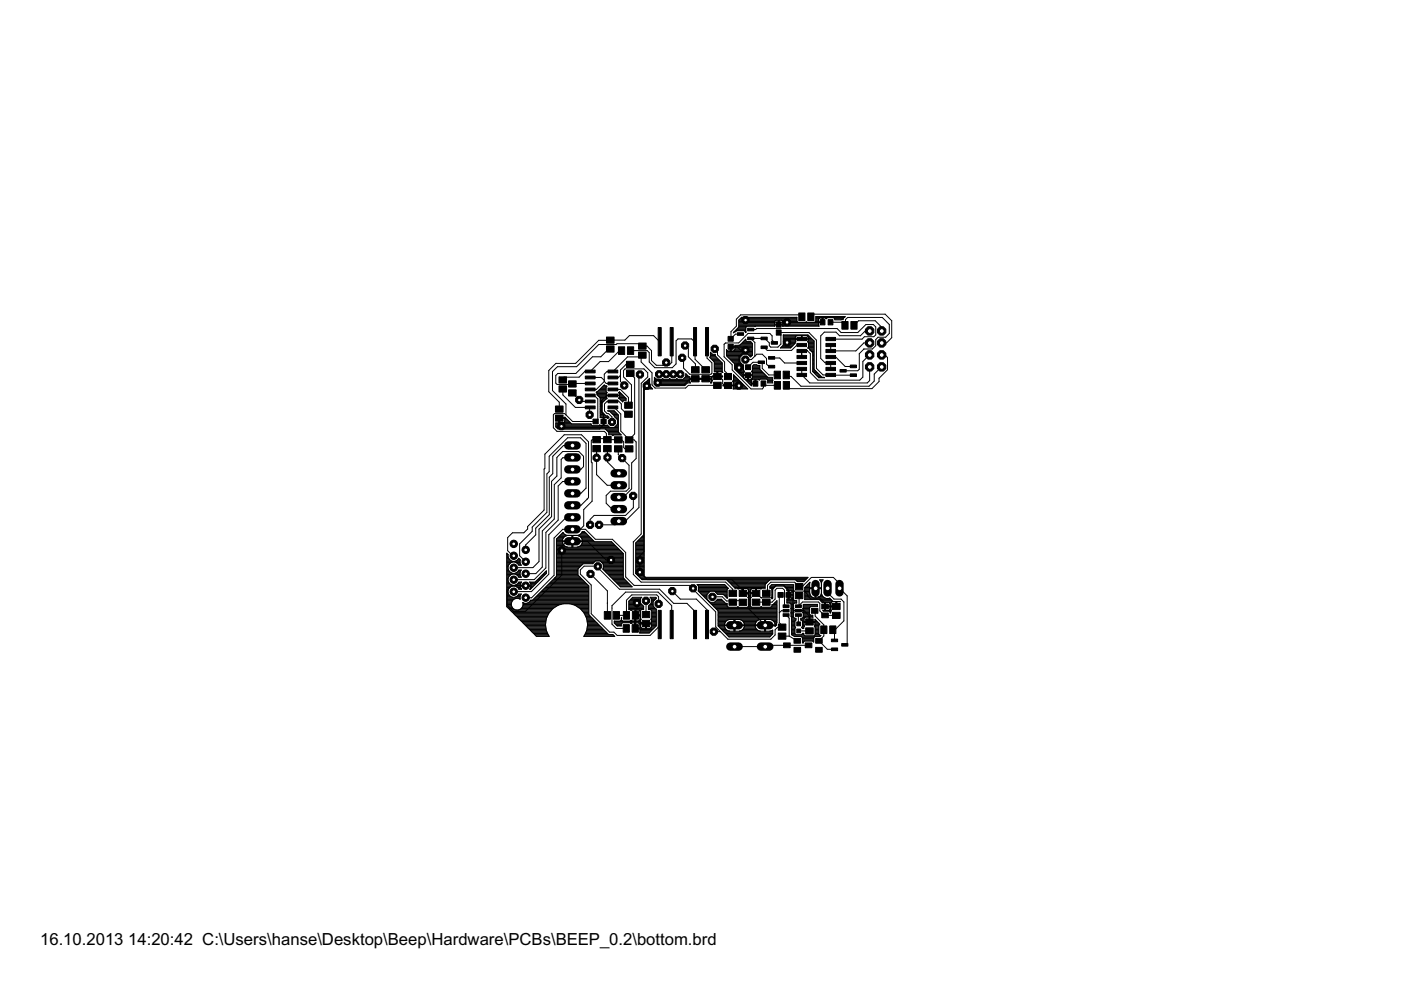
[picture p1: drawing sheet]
<svg xmlns="http://www.w3.org/2000/svg" width="297mm" height="210mm" viewBox="0 0 297 210" stroke-linecap="round" stroke-linejoin="round" font-family="sans-serif">
<defs><g id="words">
<g font-size="4">
<text x="8.5" y="200.4">16.10.2013</text>
<text x="27.2" y="200.4">14:20:42 C:\Users\hanse\Desktop\Beep\Hardware\PCBs\BEEP_0.2\bottom.brd</text>
</g>
</g></defs>
<g fill="#000" stroke="#000" stroke-width=".21">
<path d="M124.1 78.5h2.1v.6h-2.1zM128.6 73.3h1.6v1.4h-1.6zM128.6 71.5h1.6v1.3h-1.6zM128.9 78.5h2.1v.6h-2.1zM131.1 73.5h1.3v1.6h-1.3zM133 73.5h1.3v1.6h-1.3zM132.8 78.5h1.6v1.3h-1.6zM132.8 76.6h1.6v1.3h-1.6zM135.4 74.6h1.6v1.3h-1.6zM135.4 72.7h1.6v1.3h-1.6zM139.6 69.4h.6v6.1h-.6zM142.1 69.4h.6v6.1h-.6z"/>
<path d="M147 69.4h.7v6.1h-.7zM146.6 77.7h1.6v1.4h-1.6zM149.6 69.4h.6v6.1h-.6zM148.8 77.7h1.6v1.4h-1.6zM154.4 73h1.1v1h-1.1zM154.4 71.3h1.1v1h-1.1zM156.3 70.5h1.3v.6h-1.3zM158.1 77.3h1.1v1.1h-1.1zM158.5 69.6h1.3v.5h-1.3zM158.5 71.5h1.3v.5h-1.3zM160.8 76.5h1.3v.6h-1.3zM161.4 73.4h1.3v.5h-1.3z"/>
<path d="M161.4 71.5h1.3v.5h-1.3zM162.9 75.6h1.4v.6h-1.4zM162.9 77.5h1.4v.5h-1.4zM163.5 72.4h1.3v.6h-1.3zM164.6 70h1v1.1h-1zM164.6 68.3h1v1.1h-1zM169.4 66.4h1.3v1.6h-1.3zM169 79.2h2v.6h-2zM169 77.9h2v.7h-2zM169 76.6h2v.7h-2zM169 75.4h2v.6h-2zM169 74.1h2v.7h-2z"/>
<path d="M169 72.8h2v.7h-2zM169 71.5h2v.7h-2zM171.3 66.4h1.3v1.6h-1.3zM173.9 67.8h1v1.1h-1zM175.6 67.8h1v1.1h-1zM175.1 79.2h2v.6h-2zM175.1 77.9h2v.7h-2zM175.1 76.6h2v.7h-2zM175.1 75.4h2v.6h-2zM175.1 74.1h2v.7h-2zM175.1 72.8h2v.7h-2zM175.1 71.5h2v.7h-2z"/>
<path d="M178.1 78.3h1.3v.6h-1.3zM178.5 68.2h1.3v1.6h-1.3zM180.3 77.4h1.3v.6h-1.3zM180.3 79.3h1.3v.5h-1.3zM180.4 68.2h1.3v1.6h-1.3zM117.8 88h1.6v1.3h-1.6zM117.8 86.1h1.6v1.3h-1.6zM118.5 81.8h1.6v1.3h-1.6zM118.5 79.9h1.6v1.3h-1.6zM120.5 82.7h1.7v1.3h-1.7zM120.5 80.8h1.7v1.3h-1.7zM124.1 86.1h2.1v.6h-2.1z"/>
<path d="M124.1 84.8h2.1v.6h-2.1zM124.1 83.5h2.1v.6h-2.1zM124.1 82.3h2.1v.6h-2.1zM124.1 81h2.1v.6h-2.1zM124.1 79.7h2.1v.6h-2.1zM125.7 88.9h1.1v1h-1.1zM125.7 94.5h1.6v1.3h-1.6zM125.7 92.6h1.6v1.3h-1.6zM127.4 88.9h1.1v1h-1.1zM128 94.5h1.6v1.3h-1.6zM128 92.6h1.6v1.3h-1.6zM128.9 79.7h2.1v.6h-2.1z"/>
<path d="M128.9 81h2.1v.6h-2.1zM128.9 82.3h2.1v.6h-2.1zM128.9 83.5h2.1v.6h-2.1zM128.9 84.8h2.1v.6h-2.1zM128.9 86.1h2.1v.6h-2.1zM130.3 94.5h1.6v1.3h-1.6zM130.3 92.6h1.6v1.3h-1.6zM132.4 87.2h1.6v1.3h-1.6zM132.4 85.3h1.6v1.3h-1.6zM132.6 92.6h1.6v1.3h-1.6zM132.6 94.5h1.6v1.3h-1.6zM146.6 79.7h1.6v1.3h-1.6z"/>
<path d="M148.8 79.7h1.6v1.3h-1.6zM151.3 79.2h1.6v1.3h-1.6zM151.3 81h1.6v1.4h-1.6zM153.6 81.1h1.5v1.3h-1.5zM153.6 79.2h1.5v1.3h-1.5zM158.1 79h1.1v1.1h-1.1zM159.7 80.8h1v1.1h-1zM161.4 80.8h1v1.1h-1zM164.1 78.7h1.4v1.6h-1.4zM164.2 80.9h1.3v1.6h-1.3zM166.1 78.7h1.3v1.6h-1.3zM166.1 80.9h1.3v1.6h-1.3z"/>
<path d="M128.1 129.7h1.3v1.6h-1.3zM130 129.7h1.3v1.6h-1.3zM132.1 132.4h1.3v1.6h-1.3zM132.2 129.7h1.3v1.6h-1.3zM134 132.4h1.3v1.6h-1.3zM134.1 129.7h1.3v1.6h-1.3zM136.2 131.5h1.6v1.3h-1.6zM136.2 129.6h1.6v1.4h-1.6zM139.6 129.4h.6v6h-.6zM142.1 129.4h.6v6h-.6zM147 129.4h.7v6h-.7zM149.6 129.4h.6v6h-.6z"/>
<path d="M154.6 125.1h1.6v1.3h-1.6zM154.6 127h1.6v1.3h-1.6zM156.7 125.1h1.6v1.3h-1.6zM156.7 127h1.6v1.4h-1.6zM159.5 125.1h1.6v1.3h-1.6zM159.5 127h1.6v1.3h-1.6zM161.7 127h1.6v1.3h-1.6zM161.7 125.1h1.6v1.3h-1.6zM165 125.6h1.1v1h-1.1zM165 134.2h1.6v1.3h-1.6zM165 132.3h1.6v1.3h-1.6zM166 130.1h1.3v.6h-1.3z"/>
<path d="M166 129.2h1.3v.6h-1.3zM166 128.2h1.3v.6h-1.3zM166.1 136.3h1.4v1h-1.4zM166.6 125.6h1.1v1h-1.1zM168.3 137.3h1.4v1h-1.4zM168.3 135.4h1.4v1h-1.4zM168.9 133.4h.8v.8h-.8zM168.9 131.9h.8v.8h-.8zM168.6 128.2h1.3v.6h-1.3zM168.6 129.2h1.3v.6h-1.3zM168.6 130.1h1.3v.6h-1.3zM168.6 123.7h1.6v1.3h-1.6z"/>
<path d="M168.6 125.6h1.6v1.3h-1.6zM170.7 136.3h1.4v1h-1.4zM170.8 131.2h1.6v1.3h-1.6zM170.8 133.1h1.6v1.3h-1.6zM172 129h1.4v1h-1.4zM172.9 137.3h1.4v1h-1.4zM172.9 135.4h1.4v1h-1.4zM174 132.7h1.3v1.6h-1.3zM174.2 130h1.4v1h-1.4zM174.2 128.1h1.4v1h-1.4zM175.9 132.7h1.3v1.6h-1.3zM176.3 137.4h1.3v.5h-1.3z"/>
<path d="M176.3 135.5h1.3v.6h-1.3zM176.5 127.9h1.6v1.3h-1.6zM176.5 129.8h1.6v1.3h-1.6zM178.5 136.4h1.3v.6h-1.3z"/>
</g>
<g fill="none" stroke="#000" stroke-width=".21">
<path d="M125.1 78.8h-1.1l-1.2 1.2h-3.2l-.3 .3v.3M125.1 78.8h.1M129.4 74h-.4l-1.6 1.6h-1.8l-3.5 3.6h-3.8l-.5 .4v1.6l.3 .3h2.4l.2-.2h4.4M129.4 72.1l-.1 .1M129.9 78.8h.1M130 78.8h-1.3l-.6 .5v1.6M131.6 79.6l-.5 .4h-1.2M131.8 74.3h-.4l-2.4 2.4h-1.8l-2.1 2.1M133.6 79.2l1 .9v11.9l-1.2 1.3M133.6 77.3h-.9l-1.1 1.1v2.5l.8 .8M135.7 79.4l-.2 .3v27.9l-2.9 2.9h-1.4l-.8 .8h-3.4M135.8 75.7h-2.7l-3.1 3.1"/>
<path d="M135.8 75.7l.1 .1v1l2.3 2.3v2.5l.7 .7h6.5l.5-.6h6.2M136.2 73.4l-.5-.5-8.8 .1-4.6 4.7h-4.1l-1.1 1.1v4l2.9 2.9v2.3M136.2 75.3l-.4 .4M136.6 73l-.4 .4M139.7 79.4h4.5M139.9 72.5l-1.3-1.3h-5.2l-.9 .9-5.6 .1-4.9 4.8h-4.1l-1.5 1.5v4.6l2.2 2.2v1.4M141.2 76.9l-.7 .5M142.4 72.5h.1M142.4 72.5v4.4l-.6 .5h-2.7l-1-.9v-2.1l-.9-1h-1M145.2 73.3l.7 .7v1.6l1.5 1.6v1.2h-.6M145.4 79.8h.6M145.4 79.8v-.6l.6 .7h.3v.3"/>
<path d="M145.4 79.8l-.7 .7M145.4 79.7h.4M145.4 79.3h.1M145.4 79.5h.3M147.4 72.6l-.8-.7h-2.9l-.4 .4v4.9l-.8 .8h-3.7l-1.2-1.2v-2l-.4-.5h-3.5M147.4 72.5v3.7l2.2 2.2M149.6 78.4h-.1M149.9 72.5v3.4l1 1v2.2l-.2 .3h-4.5l-1.3-1.4v-1.8l-.3-.3M149.9 78.1l-.3 .3M150.5 75.7h1.4M150.6 75.9h1.5M150.6 74.7v.9l-.1 .2 .9 1"/>
<path d="M150.6 74.7l.4 .4h.6v.4l1.5 1.5v1.9M150.6 74.7h.1M150.6 74.9h.2M150.6 75h.4M150.6 75.2h1M150.6 75.4h1M150.6 75.5h1.1M150.8 76.1h1.4M150.9 76.2h1.5M151.1 76.4h1.5M151.3 76.6h1.4M151.4 76.8v2h1.7"/>
<path d="M151.4 76.8h1.5M151.4 76.9h1.7M151.4 77.1h1.7M151.4 77.3h1.7M151.4 77.4h1.7M151.4 77.6h1.7M151.4 77.8h1.7M151.4 78h1.7M151.4 78.1h1.7M151.4 78.3h1.7M151.4 78.5h1.7M151.4 78.6h1.7"/>
<path d="M151.5 74l.6 .5v.7l1.5 1.6v1.9l.6 .5 .1 .6M152 78.8v1.1h-1.1v.6M152 79.7h.2M152 79h.2M152 79.1h.2M152 79.3h.2M152 79.5h.2M152.1 79.8h.1M152.2 78.8v1.1h1v-.2h-2.1l-.4 .2v.3M152.5 79.8l.7 .7v.8l.4 .4M153 78.8l.1 .1M153.1 78.9l.1 .1"/>
<path d="M153.2 79h.1M153.2 79.8h-3.1l-.5 .5M154 74.1v1.3l1.7 1.7v1.1l3.6 3.6v-.4h.8v-1l-.7 .1M154 74.1l.1 .1M154 74.2h.1M154 74.4h.2M154 74.5h5.5M154 74.7h5.5M154 74.9h5.5M154 75h5.5M154 75.2h3.4M154 75.4h3.3"/>
<path d="M154.1 74.2l.1 .2h.6v-.8h1v.6l-.2 .2M154.2 75.5h2.9M154.3 75.7h2.6M154.5 75.9h2.4M154.7 76.1h2.2M154.8 73.7h.2M154.8 73.8h.2M154.8 74h.2M154.8 74.2h.2M154.8 74.4h.2M154.8 76.2h2.1M154.9 73.5h1.4l.7 .8 1.1-.1-1.4 1.4v3.1l.8 .8h1.1v1l.8 .8h.8"/>
<path d="M154.9 71.7l.1 .1M155 76.4h1.9M155.2 76.6h1.7M155.4 76.8h1.5M155.5 70.5v.1M155.5 79.8h.4M155.5 79.7h.2M155.5 79.5h.1M155.5 76.9h1.6M155.6 70.4h.1M155.6 74.4h3.9M155.7 70.3v.1"/>
<path d="M155.7 70.3l-.2 .3M155.7 77.1h1.5M155.7 77.3h1.7M155.7 77.4h1.9M155.7 77.6h1.9M155.7 77.8h1.9M155.7 78h1.9M155.7 78.1h1.9M155.8 70.2h.3M155.8 78.3h1.8M155.8 74.2h3.7M155.8 73.3h3.7"/>
<path d="M155.8 73.7h3.7M155.8 73.8h3.7M155.8 74h3.7M155.9 70.1h2.2M156 78.5h1.6M156.1 69.9h2M156.1 78.6h1.7M156.3 69.7h1.8M156.3 78.8h1.5M156.4 69.6h1.7M156.5 79h1.2M156.6 69.4l-1.1 1.1"/>
<path d="M156.6 68.7h16.9M156.6 68h7.7M156.6 68.2h7.7M156.6 68.5h7.6M156.6 68.9h8.4M156.6 69h7.6M156.6 69.2h1.7M156.6 69.4h1.6M156.7 79.1h1M156.7 67.8h12.3M156.8 73.2h-1v.2M156.8 73.2h.1"/>
<path d="M156.8 79.3h.9M156.8 67.7h12.2M156.9 73.2h2.6M157 79.5h1.5M157 70.8h-1.1l-.9 1M157 67.5h12M157.1 73h2.4M157.2 79.7h5.3M157.2 67.3h11.8M157.2 72.8h2.3M157.3 79.8h.4M157.4 72.6h1.9"/>
<path d="M157.6 72.5l1.6-.1 .3 .4v2.5l-.4 .4-.6-.6h-1l-.6 .7v.9l.7 .7v1.1l.3 .2-.1 .1M157.7 79.7l.1 .6M157.7 72.3h.5M157.8 78.8l-.1 .7h.8v.9l-.7-.1M157.9 72.1h.2M157.9 70.2h.2M158.1 67.9l.4 .4M158.1 70.4h.1M158.1 71.9h.1M158.1 71.9v.3l.2 .2M158.1 71.9l-1.3 1.3M158.5 79.8h.2"/>
<path d="M158.6 77.9l1-1.1h1.8l.2 .2v1.1l1.4 1.4h1.8M158.6 75.2h.9M158.7 79.5h3.6M158.8 75.4h.6M159 75.5h.3M159.2 71.7l.8 .9v2.9M159.3 69.7l-.1 .2h1l.2-.2h17.1l.8 .8h3.6l1.7-1.7h1.6l.5 .5v1.7l-.4 .4h-2l-.5 .5h-6.7M159.4 78.8h2.2M159.4 78.6h2M159.5 79.8h3.1M159.5 79.7v.5M159.5 79h2.3"/>
<path d="M159.5 79.1h2.4M159.5 79.3h2.6M159.5 73.5l-4.5-.1v1h.6M159.6 77.8h1.5M159.6 78h1.5M159.6 78.1h1.5M159.6 78.3h1.5M159.6 78.5h1.6M159.6 77.6h1.5M159.7 77.4h.8M160 69.2h.1M160 75.5l.4-.4h1.2l.9 .9v1.2l.5 .5h.6"/>
<path d="M160 75.5l-.7 .7h-1.3M163.6 75.9h1.7l1 1.1h3.7M164.2 72.7l-.5-.6v-.9l-.5-.5h-4.6l-2 2h-2.8l-.3 .3v2.6l1.7 1.7v1.1l4 4.1h2.4l.3-.3v-.9l-.4 .4h3.3M164.2 69.2h-5.9l-.2 .2 .1 1-.1 .1-.3-.4h-1.6l-.5 .2M164.2 68.7l.1-.6 .7-.2v1h-.8v.3M164.2 69.2h.1M165 68.3l.1 .5M165 68h.2M165 68.2h.2M165 68.5h.2M165.1 70.5l.5 .5v2l-.7 .6h-1.5l-.3-.3v-.6l-.9-.9h-3.2M165.1 70.5h6.4l1.6 1.6v6l1.4 1.4h1.6"/>
<path d="M165.1 70.5h.1M165.2 68.9h8.3M165.6 73.7h2.1M165.8 73.5h2.1M165.8 68h3.2M165.9 73.3h2.2M165.9 68.7v-.6l-.7-.2v1h.7v.3l7.7-.1M165.9 68.2h3.1M165.9 68.5h7.6M165.9 69h7.7M166 69.2h.1M166.1 72.5h2.6"/>
<path d="M166.1 71.1h5.3M166.1 71.3h2.6M166.1 71.4h2.5M166.1 71.6h2.5M166.1 71.8h2.5M166.1 72.1h2.5M166.1 72.3h2.5M166.1 72.6h2.5M166.1 72.8h2.5M166.1 73h2.3M166.1 73.2h2.1M168.6 72.6v.2"/>
<path d="M168.6 71.9l.1 .6M168.7 71.3l-.1 .5h2.7l-.1-.5M168.7 71.3l1.2-.1v.7h-3.8M168.7 72.5l-.1 .1M169.9 71.3h.2M169.9 71.4h.2M169.9 71.6h.2M169.9 71.8h.2M170 71.9h-2.4l-.7 .7M170 67.2h.1M170 73.2h-1l-1.2 1.1h-5.1l-.7-.7M170 74.4v1.3l-.1-1.4h1.3l.6 .7v4l1.6 1.6h8.9l.6-.7v-3.3l1.5-1.4"/>
<path d="M170 67.2l-.4-.4h-12.6l-.9 .9v1.5l-1.1 1.1v1.5M171.2 71.3l-1.1-.1v.7h2.1M171.2 71.3h.4M171.2 72.5l.2 .1v1l-.1 .2 .4 .4M171.2 72.5h1.4M171.3 72.4l-.1 .1M171.3 71.9v.5M171.3 71.4h.4M171.3 71.6h.6M171.3 71.8h.8M171.3 72.1h1.1M171.3 72.3h1.3"/>
<path d="M171.4 72.6h1.2M171.4 73.7h1.2M171.4 73.5h1.2M171.4 72.8h1.2M171.4 73h1.2M171.4 73.2h1.2M171.4 73.3h1.2M171.4 73.8h1.2M171.6 74h1M171.7 74.2l.6 .6v4l1.3 1.3h1.2l-1.3-.1M171.7 74.2h.9M171.9 74.4h.7"/>
<path d="M171.9 67.2l.6-.6h15.2l1.4 1.4v3.6l-1.1 1.1h-1.1M172 74.5h.6M172.2 74.7h.4M172.3 75.9h.3M172.3 78.8h.8M172.3 74.9h.3M172.3 75h.3M172.3 75.2h.3M172.3 75.4h.3M172.3 75.5h.3M172.3 75.7h.3M172.3 76.1h.3"/>
<path d="M172.3 76.2h.3M172.3 76.4h.3M172.3 76.6h.3M172.3 76.8h.3M172.3 76.9h.3M172.3 77.1h.3M172.3 77.3h.3M172.3 77.4h.3M172.3 77.6h.3M172.3 77.8h.3M172.3 78h.3M172.3 78.1h.3"/>
<path d="M172.3 78.3h.3M172.3 78.5h.4M172.3 78.6h.6M172.5 79h.8M172.6 72.3l-1.3-1.3h-5.2v2.2l-.6 .6h2.1l1-1M172.6 72.3v6l1.7 1.7M172.7 79.1h.7M172.8 79.3h.8M172.9 68.2h.6M173 67.2h6.2M173 67.3h6M173 67.5h.7"/>
<path d="M173 67.7h.5M173 67.8h.5M173 68h.5M173 79.5h.8M173.2 79.7h.7M173.4 79.8h.7M173.5 67.7l.3-.3h.5v1h-.8l.1 .7M174.3 67.5h.2M174.3 67.7h.2M174.3 67.8h.2M174.3 68h.2M174.3 68.2h.2"/>
<path d="M174.4 68.3h-17.8M175.1 79.5h5.8M175.1 67.5l-.6-.1v.8h-1v-.5M175.1 67.5h.2M176.1 68.3h2.4l.7 .7 .1-1.2 .4-.5h7.4l1.5 1.5v1.9l-.8 .8h-1.6l-.5 .5v1.3l-.7 .7h-1.8M176.1 75.7h1.1l2 2h1.7M176.9 67.5h1.9M177 67.7h1.8M178.4 67.8h-.1M179.1 67.2l.1-.1h-6.2v1l-.3 .3h-1.6l-.1-.2-.2 .2h-1.6l-.2-.3v-.8h-11.8l-.6 .6v1.5M179.1 67.2h.1M179.1 67.2l-.3 .3v.3h-1.8l-.2-.4h-1.4l-.2 .2-.1-.1"/>
<path d="M181.1 69l.9-1h3.6l1.3 1.4v.8M183.2 74h.1M183.2 74l-1 1v3.3l-.3 .3h-3.1M184.4 77.8v2.9l-.5 .5h-12.2l-1.7-1.7v-1.3M184.4 70.2h-.9l-1.1 1h-4.4l-.8-.8h-2.4l-.8 .8v4.8l.9 .9 1.2 .1v1.2M184.4 72.7h-1.2l-1.7 1.7h-5.4v-1.2M186.9 77.8l-1.5 1.5v1.5l-1.1 1.1h-14.5l-2.1-2.1h-.7l-.3-.3M186.9 75.2h.7l.6 .6v2.6l-1.8 1.8v.7l-1.5 1.5h-17.5l-.7-.7M117.8 89.8h3.3M117.8 89.9h7.5M117.8 90.1h7.6M117.8 90.3h11.1"/>
<path d="M117.8 90.5h11.3M118 90.6h13.1M118.1 90.8h13M118.5 89.3h.2M118.5 88.9h.2M118.5 89.1h.2M118.5 89.4h.2M118.5 89.6h.2M118.6 88.6v1.3l1.1 1.1M118.7 88.6h1.2M119.3 82.5v1.2l2.7 2.7h3.1l-.1 .1v1.4M119.5 89.6h1.4"/>
<path d="M119.7 89.4h1M119.7 88.7l-.1 .9h-.9v-1.1l1-.1 1.5 1.5h4.1l.3 .4h1.4l.1-.2M119.7 89.3h.9M119.7 88.9h.5M119.7 89.1h.7M120.1 88.8l-1.6-.1v.9h-.7v.9l.5 .5h12.8M121.3 83.3l1.8 1.8h2M121.4 94.4l-1.9 .1-2.3 2.2v3.7l-.7 .8v7.9l-2.9 2.9v1.4l-2.2 2.1v1.1M121.4 99.5h1.8l.5-.6v-2.2l-1-1h-3.4l-1.2 1.3v3.9l-1.2 1.1v7.5l-2.6 2.7v6.9l-1.3 1.3h-4.1M121.4 97h-2.1l-.3 .4v3.9l-1.5 1.5v7.2l-2.5 2.6v7.6l-1.4 1.4h-2.2M121.5 81.3l-.2 .1M125.1 83.8h.9l.7 .8v4.3l-.4 .5h-4.9l-1.7-1.7h-2.1l-.3 .2v2.8l.8 .8h10l.5 .4v1.1"/>
<path d="M125.1 80h2.4l.6 .6M126.5 95.1v5.5l2.2 2.3h2.5M126.5 83.1h2M126.6 83.4h2M126.6 83.6h1.9M126.6 83.8h3.3l-1.4 .1 .2 .5M126.8 82.9h1.7M126.8 83.9h1.7M127 82.7h1.5M127 84.1h1.5M127.1 82.6h1.4M127.1 90.1l.8 .1v-.7h.2v.7l.7-.1 .5 .5"/>
<path d="M127.1 90.1h.1M127.2 84.3h1.4M127.3 88.2h1.6M127.3 87.2h.4M127.3 84.6h1.2M127.3 84.8h1M127.3 85h.8M127.3 85.2h.7M127.3 85.3h.5M127.3 85.5h.4M127.3 85.7h.4M127.3 85.8h.4"/>
<path d="M127.3 86h.4M127.3 86.2h.4M127.3 86.3h.4M127.3 86.5h.4M127.3 86.7h.4M127.3 86.9h.4M127.3 87h.4M127.3 87.4h.4M127.3 87.5h.6M127.3 87.7h.7M127.3 87.9h.9M127.3 88.1h1.1"/>
<path d="M127.3 88.4h1.7M127.3 82.4h1.2M127.5 82.2h1M127.7 82.1h.8M127.8 81.9h.8M127.9 88.8h.2M127.9 88.6h.2M127.9 88.9h.2M127.9 89.1h.2M127.9 89.6h.2M127.9 89.8h.2M127.9 89.9h.2"/>
<path d="M127.9 90.1h.2M128 88.8v.6M128 81.7h.2M128.1 80.9l.4 .4h1.4M128.1 80.9l-1.7 1.7h-1.3M128.4 91l.7 .7v.5h2.6M128.5 91.1h2.6M128.6 93h-1.9l-.2 .2h-.9l-.2 .2v4.6l.1 .1v8.2l-1.7 1.7v3.5l-.8 .7M128.6 93l.2 .2 3 .1 .4 .4v1.2l.3 .2 .9 .1M128.7 83.2l-.2 .6M128.7 91.3h2.4M128.7 83.2l-.2-.2v-.9l.2-.2-.6-.3-1.7 1.6 .2 .2v.3l.7 .7v4.2l.6-.1v.8h.2v-.8l.6 .1"/>
<path d="M128.7 83.2l-2.2 .1M128.7 84.4l-1.4 .1M128.7 84.4l-1 1v1.9l.8 .9M128.7 88.6l.2 .1M128.7 88.6h.3M128.8 97v-1.9v2.8l2.4 2.5M128.8 88.2l.3 .3-.2 .2M128.9 88.7v.1M128.9 91.5h2.2M129.1 91.7h2M129.1 91.8h2.2M129.1 92h2.4"/>
<path d="M129.2 87.2l1.1 1M129.4 87.4h1.1M129.6 87.5h1.1M129.8 87.7h1M129.9 92.4h.1M129.9 83.8h-1.2l-1.1 1.1v2.5l.4 .4v2.3l-.9 .9M129.9 82.6h1.7l1.6 1.7v1.6h.6l.1-4.3-1.7-1.7v-1.4l.3-.3h4l.8 .8v.9l-1.3 1.4v31.9l-1.7 1.7M129.9 87.9h1.1M129.9 86.4l.2-.2 1.5 1.6v3.6l1.8 1.9M130.1 88.1h1M130.3 88.2h.8M130.3 88.2l.6 .8v1"/>
<path d="M130.3 87.2l-1.5-.1h1.4l.9 .9v3.6l.6 .6h-1.6l-.2 .2-.1-.2M130.3 88.4h.8M130.4 90.5h.7M130.5 88.6h.6M130.6 90.3h.5M130.7 88.8h.4M130.8 90.1h.3M130.9 88.9h.2M130.9 89.3h.2M130.9 90l-.7 .6M130.9 89.1h.2M130.9 89.4h.2"/>
<path d="M130.9 89.6h.2M130.9 89.8h.2M130.9 89.9h.2M131 93.2l.1 .1M131.1 95.2v1.2l2.3 2.3v4.8l-.6 .6h-3.4l-.9 1v1.6l1.3 1.3h1.4M131.2 83.2l.3 .1M131.2 84.4l1.5 .1M131.2 83.2l.1-.1 1.4 1.4v.4h-.4l-.3 .3-.8-.8M131.2 83.2l.1 .6M131.3 84.3l-.1 .1M131.3 84.3h1.2M131.3 83.1h.1"/>
<path d="M131.3 83.4h.4M131.3 83.6h.6M131.3 83.9h.9M131.3 84.1h1.1M131.4 84.6h1.3M131.6 84.8h1.1M131.8 85h.4M131.8 97.1h.1M132 85.2h.1M132 83.8h-2l1.3 .1v.4M133.2 87.8l-.4-.4h-.3l-.8-.7v-1.1l-.6-.6-2.4 .1-.5 .6v1.4l1.6 1.3v1.1M133.4 93.3h1l.5 .4v3.5l-1 .9v5.6l-1.7 1.7h-1"/>
<path d="M136.5 91h.1M136.5 83.3h.1M136.5 83.8h.1M136.5 84.5h.1M136.5 88.2h.1M136.5 89.3h.1M136.5 90.6h.1M136.5 87.2h.1M136.5 92.2h.1M136.5 88.8h.1M136.5 81.6h1.2M136.5 81.7h1.2"/>
<path d="M136.5 81.9h1.3M136.5 82.1h1.5M136.5 82.2h1.6M136.5 82.4h1.8M136.5 82.6h.2M136.5 82.7h.1M136.5 82.9h.1M136.5 83.1h.1M136.5 83.4h.1M136.5 83.6h.1M136.5 83.9h.1M136.5 84.1h.1"/>
<path d="M136.5 84.3h.1M136.5 84.6h.1M136.5 84.8h.1M136.5 85h.1M136.5 85.2h.1M136.5 85.3h.1M136.5 85.5h.1M136.5 85.7h.1M136.5 85.8h.1M136.5 86h.1M136.5 86.2h.1M136.5 86.3h.1"/>
<path d="M136.5 86.5h.1M136.5 86.7h.1M136.5 86.9h.1M136.5 87h.1M136.5 87.4h.1M136.5 87.5h.1M136.5 87.7h.1M136.5 87.9h.1M136.5 88.1h.1M136.5 88.4h.1M136.5 88.6h.1M136.5 88.9h.1"/>
<path d="M136.5 89.1h.1M136.5 89.4h.1M136.5 89.6h.1M136.5 89.8h.1M136.5 89.9h.1M136.5 90.1h.1M136.5 90.3h.1M136.5 90.5h.1M136.5 90.8h.1M136.5 91.1h.1M136.5 91.3h.1M136.5 91.5h.1"/>
<path d="M136.5 91.7h.1M136.5 91.8h.1M136.5 92h.1M136.5 92.4h.1M136.5 92.5h.1M136.5 92.7h.1M136.5 92.9h.1M136.5 93h.1M136.5 93.2h.1M136.5 93.4h.1M136.5 93.5h.1M136.5 93.7h.1"/>
<path d="M136.5 93.9h.1M136.5 94.1h.1M136.5 94.2h.1M136.5 94.4h.1M136.5 94.6h.1M136.5 94.7h.1M136.5 94.9h.1M136.5 95.1h.1M136.5 95.2h.1M136.5 95.4h.1M136.5 95.6h.1M136.5 95.8h.1"/>
<path d="M136.5 95.9h.1M136.5 96.1h.1M136.5 96.3h.1M136.5 96.5h.1M136.5 96.6h.1M136.5 96.8h.1M136.5 97h.1M136.5 97.1h.1M136.5 97.3h.1M136.5 97.5h.1M136.5 97.7h.1M136.5 97.8h.1"/>
<path d="M136.5 98h.1M136.5 98.2h.1M136.5 98.3h.1M136.5 98.5h.1M136.5 98.7h.1M136.5 98.8h.1M136.5 99h.1M136.5 99.2h.1M136.5 99.4h.1M136.5 99.5h.1M136.5 99.7h.1M136.5 99.9h.1"/>
<path d="M136.6 82.7l.2-.2h1.6l-.7-.7v-1.6l-1.2 1.3v31.9M136.6 82.7v39.4l.2 .3h34.5l-.9 .9M136.6 81.4h1.1M136.8 81.2h.9M136.9 81h.8M137.1 80.9h.6M137.1 81.8l-.6-.1v35.3l-.8 .9-.1 3.4 1.6 1.6M137.3 80.7h.4M137.4 80.5h.3M137.6 80.3h.1M138.7 80.2h.2M138.7 80v1.4l.4 .4h6.1l.5-.6"/>
<path d="M138.7 80.5h7.6M138.7 80l.6 .5M138.7 80h.1M138.7 80.3h.4M138.7 80.7h7.6M138.7 80.9h7.6M138.7 81h7.6M138.7 81.4h6.9M138.9 81.6h6.5M139.1 81.7h6.1M140.2 80.5l.3-.3 .3 .3M140.4 80.3h.2"/>
<path d="M141.7 80.5l.3-.3 .3 .3M141.9 80.3h.2M143.2 80.5l.3-.3 .3 .3M143.4 80.3h.2M144.9 80.3h2.4M145.1 80.2h2.2v.2h-1l.1 .8h-7.7M145.2 80h1.1M147.5 80.2h2v.2h-2zM147.5 80.3h2M149.6 80.3h-3.4l-1.1 1.2h-5l-.7-.4M149.6 80.3h.1M149.7 80.3h1.2"/>
<path d="M150.7 80.5h.2M150.7 80h.2M150.7 80.7h.3M150.7 80.9h.2M150.7 81h.2M150.9 80.2h-1.2v.2h1v.8h.2l.1-.5M150.9 80.5l.1 .2M153.3 81.6h1v.2h-1zM153.3 81.7h4.5M155.4 80.9l.1-.3v-1.1l3 3-3-.1M155.4 80.9l.1 .1M155.4 80.9h1.5"/>
<path d="M155.5 81.2h1.8M155.5 81v.6h-1v.2h1v.6M155.5 80.7h1.3M155.5 81h1.6M155.5 81.4h1.9M155.5 81.6h2.1M155.5 81.9h2.4M155.5 82.1h2.6M155.5 82.2h2.8M155.5 82.4h3M155.5 80.2h.7M155.5 80.5h1.1"/>
<path d="M155.5 80h.6M155.5 80.3h.9M156.6 81.7h.1M157.5 80h.2M157.7 80.2h.1M157.8 80.3h.1M158 80.5h1.4M158.2 80.7h1.1M158.4 80.9h.9M158.5 80.2h.2M158.5 80h.2M158.5 80.3h.2"/>
<path d="M158.5 81h.8M158.9 81.4h1.2M159 81.6h.3M159.2 81.7h.1M159.3 80.3h4.4M159.4 80.5l-.1 .7M159.5 80.2h4.2M159.5 80h4.2v.5l.2 .1-.1 .6h-1v-.6l-.3-.3M160.1 80.5h.2M160.1 80.7h.2M160.1 80.9h.2M160.1 81h.2"/>
<path d="M160.9 80.5h.1M161.2 80.3l-.2 .3-.7-.2v.8h-1.6M162.7 80.5h1.1M162.8 80.7h1M162.8 80.9h1M162.8 81h1M162.8 80l-1.7-1.7v-.8l-1.2-.2-.3 .3v.9l-.3 .2 .2 .8h-.8v.9h.6l.2-.2M107.4 118.9h1M107.4 117.4h.1M107.4 117.5h.3M107.4 117.7h.3M107.4 117.9h.3"/>
<path d="M107.4 118h.3M107.4 118.2h.4M107.4 118.4h.5M107.4 118.6h.6M107.4 118.7h.7M107.4 119.1h2.9M107.4 119.3h1.1M107.4 119.4h.8M107.4 119.6h.6M107.4 119.8h.5M107.4 119.9h.4M107.7 117.6l-.3-.3v11.3l6.3 6.3h2.7v-.1"/>
<path d="M107.7 117.6v.5M107.7 117.6h.1M107.7 118.1a1.2 1.2 0 0 0 1 .9 1.2 1.2 0 0 0 1.3-.6M109.3 119.3h1M109.4 118.9h.9M109.7 119.4h.6M109.7 118.7h.6M109.8 119.6h.6M109.9 118.6h.3M110 118.4h.1M110 119.8h.4M110 118.4l.3 .3a1.04 1.04 0 0 0 .2 1.1h-.5a1.21 1.21 0 0 0-1.2-.6 1.21 1.21 0 0 0-1.1 .9"/>
<path d="M118 114.8h8M118 114.3v7.9M118 118.9h14.1M118 114.3h1.3M118 114.4h1.3M118 114.6h1.2M118 115h1.3M118 115.1h1.3M118 115.3h1.4M118 115.5h1.4M118 115.7h1.6M118 115.8h1.8"/>
<path d="M118 116h2.3M118 116.2h13M118 116.3h13.1M118 116.5h13.3M118 116.7h13.5M118 116.8h13.6M118 117h13.8M118 117.2h14M118 117.4h14.1M118 117.5h14.1M118 117.7h14.1M118 117.9h14.1"/>
<path d="M118 118h14.1M118 118.2h14.1M118 118.4h14.1M118 118.6h14.1M118 118.7h14.1M118 119.1h8.1M118 119.3h7.9M118 119.4h7.8M118 119.6h5.6M118 119.8h5.4M118 119.9h5.2M118.2 114.1h1.2"/>
<path d="M118.3 113.9h1.2M118.5 113.8h1.2M118.7 113.6h1.4M118.8 113.4h1.2M119 113.2h.7M119.2 113.1h.3M119.3 114.3l-.1 .4h4.3l-.1-.4M119.4 112.9l-1.4 1.4M119.4 112.9l.3 .4 .5 .2h2.3l.5-.2 .4-.6h.5l2.1 2.2h3.6l2.5 2.4M119.4 112.9h.1M119.4 114.1l-.1 .2M120.2 114.8l-1.1 1.1v6l-7.7 7.7h-2.5l-1.4-1.3v-3.2l.9-.9h3"/>
<path d="M120.4 113.5l-.6 .2-.4 .4M121.3 113.5v2.5h-.9a1.23 1.23 0 0 1-1.2-1.1h4.3l-.2 .5-.4 .4M121.3 113.6h.2M121.3 113.8h.2M121.3 113.9h.2M121.3 114.1h.2M121.3 114.3h.2M121.3 114.4h.2M121.3 114.6h.2M121.3 115h.2M121.3 115.1h.2M121.3 115.3h.2"/>
<path d="M121.3 115.5h.2M121.3 115.7h.2M121.3 115.8h.2M121.3 116h.2M121.4 114.8h-.1M121.4 102.1h-2.1l-1 .9v7.3l-2.6 2.6v7.5l-2.4 2.5h-4.4M121.4 107.1h1.8l1.6-1.6v-11.8l-1.5-1.5h-3.7l-4.1 4.1v3l-.1 .2v8.6l-3.5 3.5v.6l-.8 .8h-2.5l-1 1v2.8l1.1 1h.2M121.4 109.7h-1.3l-3.7 3.7v8.4l-3.7 3.6-3.8 .1M121.4 104.6h1.7l1.1-1.1v-9.5l-1.1-1.2h-2.7l-4 3.9v3.3l-.4 .5v8.1l-3.2 3.2v.8l-2.6 2.7v2.5l1.3 1.3M121.5 113.5v2.5h.8l.6-.2M122.3 113.5l.6 .2 .4 .4M122.4 116h8.4"/>
<path d="M122.7 113.6h2.1M122.7 113.4h1.9M122.9 115.8h7.7M123 113.8h2M123.1 113.2h1.3M123.1 115.7h7.4M123.2 113.9h1.9M123.2 113.1h1.1M123.3 115.5h7M123.3 114.1l.1 .2M123.3 114.1h2M123.4 112.9h.7"/>
<path d="M123.4 115.3h6.7M123.4 114.3h2.1M123.4 114.4h2.2M123.4 115.1h6.5M123.5 114.6h2.3M123.5 115h6.3M124.6 114.8l3.9 3.9M126.3 118.9l-.6 .6h-2.1l-1.1 1.1M127.2 118.9l.7 .7-.1 1.1 3.8 3.7M127.4 119.1h4.7M127.6 119.3h4.5M127.7 119.4h4.4"/>
<path d="M127.9 119.6h4.2M127.9 119.8h4.2M127.9 119.9h4.2M131.2 107.9v.1M132.1 117.3v5.2l1.9 1.9h-2.5M134.2 105.1l.1 2.6-1.7 1.6h-6.6l-.9 .8v1.2M134.3 114.8v7l1.6 1.6h17.9l1.5 1.5 .1 .9M134.8 115.1v6.5l1.3 1.3h18l1.8 1.8M134.8 118.9h1.8M134.8 115.1h1.8M134.8 115.3h1.8M134.8 115.5h1.8"/>
<path d="M134.8 115.7h1.8M134.8 115.8h1.8M134.8 116h1.8M134.8 116.2h1.8M134.8 116.3h1.8M134.8 116.5h1.8M134.8 116.7h1.8M134.8 116.8h1.8M134.8 117h1.8M134.8 117.2h1.8M134.8 117.4h1.8M134.8 117.5h1.8"/>
<path d="M134.8 117.7h1.8M134.8 117.9h1.8M134.8 118h1.8M134.8 118.2h1.8M134.8 118.4h1.8M134.8 118.6h1.8M134.8 118.7h1.8M134.8 119.1h1.8M134.8 119.3h1.8M134.8 119.4h1.8M134.8 119.6h1.8M134.8 119.8h1.8"/>
<path d="M134.8 119.9h1.8M134.9 115h1.7M135.1 114.8h1.5M135.3 114.6h1.3M135.4 114.4h1.2M135.6 114.3h1M135.8 114.1h.8M136 113.9h.6M136.1 113.8h.5M136.2 113.7l-1.4 1.4M136.3 113.6h.3M136.5 113.4l-.3 .3"/>
<path d="M136.5 112.7h.1M136.5 100.1h.1M136.5 100.2h.1M136.5 100.4h.1M136.5 100.6h.1M136.5 100.7h.1M136.5 100.9h.1M136.5 101.1h.1M136.5 101.3h.1M136.5 101.4h.1M136.5 101.6h.1M136.5 101.8h.1"/>
<path d="M136.5 101.9h.1M136.5 102.1h.1M136.5 102.3h.1M136.5 102.4h.1M136.5 102.6h.1M136.5 102.8h.1M136.5 103h.1M136.5 103.1h.1M136.5 103.3h.1M136.5 103.5h.1M136.5 103.7h.1M136.5 103.8h.1"/>
<path d="M136.5 104h.1M136.5 104.2h.1M136.5 104.3h.1M136.5 104.5h.1M136.5 104.7h.1M136.5 104.9h.1M136.5 105h.1M136.5 105.2h.1M136.5 105.4h.1M136.5 105.5h.1M136.5 105.7h.1M136.5 105.9h.1"/>
<path d="M136.5 106h.1M136.5 106.2h.1M136.5 106.4h.1M136.5 106.6h.1M136.5 106.7h.1M136.5 106.9h.1M136.5 107.1h.1M136.5 107.3h.1M136.5 107.4h.1M136.5 107.6h.1M136.5 107.8h.1M136.5 107.9h.1"/>
<path d="M136.5 108.1h.1M136.5 108.3h.1M136.5 108.5h.1M136.5 108.6h.1M136.5 108.8h.1M136.5 109h.1M136.5 109.1h.1M136.5 109.3h.1M136.5 109.5h.1M136.5 109.6h.1M136.5 109.8h.1M136.5 110h.1"/>
<path d="M136.5 110.2h.1M136.5 110.3h.1M136.5 110.5h.1M136.5 110.7h.1M136.5 110.8h.1M136.5 111h.1M136.5 111.2h.1M136.5 111.4h.1M136.5 111.5h.1M136.5 111.7h.1M136.5 111.9h.1M136.5 112.1h.1"/>
<path d="M136.5 112.2h.1M136.5 112.4h.1M136.5 112.6h.1M136.5 112.9h.1M136.5 113.1h.1M136.5 113.2h.1M136.5 113.4h.1M107.4 122.9h.3M107.4 126.6h2.9M107.4 127.8h1M107.4 125.2h.3M107.4 124.7h.5"/>
<path d="M107.4 127.3h1.3M107.4 128.2h1M107.4 123.4h.4M107.4 128.5h1.1M107.4 127.1h1.5M107.4 125.9h.4M107.4 122.5h.4M107.4 124.4h.9M107.4 128h1M107.4 120.1h.3M107.4 120.3h.3M107.4 120.4h.3"/>
<path d="M107.4 120.6h.3M107.4 120.8h.4M107.4 121h.5M107.4 121.1h.6M107.4 121.3h.8M107.4 121.5h1.1M107.4 121.6h2.9M107.4 121.8h1M107.4 122h.7M107.4 122.2h.6M107.4 122.3h.5M107.4 122.7h.3"/>
<path d="M107.4 123h.3M107.4 123.2h.3M107.4 123.5h.5M107.4 123.7h.6M107.4 123.9h.8M107.4 124h1.2M107.4 124.6h.7M107.4 124.9h.4M107.4 125.1h.4M107.4 125.4h.3M107.4 125.6h.3M107.4 125.8h.4"/>
<path d="M107.4 126.1h.5M107.4 126.3h.7M107.4 126.4h.8M107.4 126.8h2.9M107.4 127h1.8M107.4 127.5h1.2M107.4 127.7h1.1M107.4 128.3h1M107.5 128.7h1M107.7 128.8h.9M107.7 120.1a1.21 1.21 0 0 0 .8 1.4 1.21 1.21 0 0 0 1.5-.6h.5a1.12 1.12 0 0 0 0 1.5h-.5a1.21 1.21 0 0 0-1.8-.5 1.21 1.21 0 0 0-.1 1.9 1.21 1.21 0 0 0 1.8-.2M107.8 129h1"/>
<path d="M108 129.2h1M108.2 129.3h8.7M108.2 126.4l.5 .2M108.3 129.5h8.5M108.5 129.7h8.1M108.7 124.2a1.21 1.21 0 0 0-1 1 1.21 1.21 0 0 0 .5 1.2M108.7 129.9h7.8M108.9 130h7.4M109 130.2h7.3M109.2 124.2l.4 .2 .4 .5h.6M109.2 130.4h7M109.3 124h1"/>
<path d="M109.3 121.5h1M109.4 130.6h6.7M109.4 121.8h.9M109.5 124.4h.8M109.5 130.7h6.5M109.6 126.4h.7M109.6 123.9h.7M109.7 121.3h.6M109.7 122h.6M109.7 130.9h6.3M109.7 124.6h.7M109.8 126.3h.5"/>
<path d="M109.8 123.7h.6M109.8 121.1h.6M109.9 122.2h.5M109.9 131.1h6M109.9 124.7h.5M109.9 123.6l.1-.2h.6l-.3 .7h1.1v.1h-4M109.9 126.1l.1-.2h.5l-.2 .6v.5M109.9 126.1l-.7 .5M109.9 123.5h.6M109.9 126.1h.5M110 121h.4M110 122.3h.5"/>
<path d="M110 124.9h.6M110 131.3h5.8M110.1 127h.2M110.2 131.4h5.6M110.3 127a1.26 1.26 0 0 0-1.8 .7 1.26 1.26 0 0 0 .9 1.6M110.3 129.2h6.8M110.3 124.3l.3 .6M110.4 131.6h5.4M110.5 129h6.7M110.6 131.8h5.1M110.7 128.8h6.8M110.7 128.7h7.1"/>
<path d="M110.7 131.9h5M110.8 128.5h7.2M110.9 127.8h.1M110.9 127.9a1.28 1.28 0 0 1-1 1.4M110.9 128.2h8.1M110.9 128h13.9M110.9 128.3h7.5M110.9 132.1h4.8M111.1 132.3h4.6M111.3 132.4h4.4M111.4 132.6h4.3M111.4 126.7h1.3l4.8-4.7v-7.9l1.8-1.9h4.8l2.1 2.1h3.6l2.9 2.8v5.2l1.8 1.8h11.8l.6 .6v.2l4.8 4.8v3.2l1 1"/>
<path d="M111.6 132.8h4.1M111.8 132.9h3.9M111.9 127.8h12.9M111.9 133.1h3.8M112.1 133.3h3.7M112.2 127.7h12.6M112.3 133.5h3.5M112.3 124.9h.2M112.4 127.5h12.4M112.4 123.5h1.5M112.4 124.7h.3M112.5 133.6h3.3"/>
<path d="M112.5 127.3h12.3M112.5 123.7h1.2M112.5 124.6h.3M112.6 124.4h.4M112.6 123.9h.9M112.6 124h.7M112.6 133.8h3.3M112.8 134h3.2M113 134.2h3M113 127.1h11.8M113.1 134.3h3M113.2 124.2l-1.7 .1v-.2h1.1l-.3-.7h1.2l2.3-2.4v.6l-3.5 3.3 .3-.6"/>
<path d="M113.2 127h11.6M113.3 134.5h2.9M113.4 126.8h11.4M113.5 134.7h2.8M113.5 123.4h.5M113.5 126.6h11.3M113.6 134.9h2.8M113.7 123.2h.5M113.7 126.4h11.1M113.9 123h.5M113.9 126.3h10.9M114 122.9h.6"/>
<path d="M114 126.1h10.8M114.2 125.9h10.6M114.2 122.7h.5M114.4 122.5h.5M114.4 125.8h10.4M114.6 122.3h.5M114.6 125.6h10.2M114.7 122.2h.5M114.7 125.4h10.1M114.9 122h.5M114.9 125.2h9.9M115.1 121.8h.5"/>
<path d="M115.1 125.1h9.7M115.2 121.6h.6M115.3 124.9h9.5M115.4 121.5h.4M115.4 124.7h9.4M115.6 121.3h.2M115.6 124.6h9.2M115.7 121.1h.1M115.8 124.4h9M115.8 131.2h.1M115.8 133.7h.1M115.8 131.2l-.1 1.2 .1 1.3"/>
<path d="M115.8 133.7l.6 1.1M115.9 124.2h8.9M116.1 124h8.6M116.3 123.9h8.2M116.4 130h.1M116.4 134.8v.1M116.4 130l-.6 1.2M116.5 123.7h7.8M116.6 123.5h7.5M116.8 123.4h7.2M117 123.2h6.8M117.1 123h6.5"/>
<path d="M117.2 129.1h.1M117.2 129.1l-.8 .9M117.3 122.9h6.1M117.5 122.7h5.8M117.6 122.5h5.5M117.8 122.3h5.1M118 122.2l-5.1 5.1h-.4a1.18 1.18 0 0 1-1.7 .4l.1 .2M118 120.1h5.1M118 120.3h4.9M118 120.4h4.7M118 120.6h4.5M118 120.8h4.5"/>
<path d="M118 121h4.5M118 121.1h4.5M118 121.3h4.5M118 121.5h4.5M118 121.6h4.5M118 121.8h4.5M118 122h4.6M118 122.2h4.8M118.3 128.4h.1M118.3 128.4l-1.1 .7M119.5 128l-1.2 .4M120.8 128l1.2 .4 1 .7"/>
<path d="M121.3 128.2h3.5M121.9 128.3h2.9M122.2 128.5h2.6M122.4 128.7h2.4M122.5 120.6v1.3l2.3 2.3M122.7 128.8h2.1M123 129h1.8M123 129.1l.9 .9M123 129.1h.1M123.2 129.2h1.6M123.3 129.3h1.5M123.5 129.5h1.3"/>
<path d="M123.6 129.7h1.2M123.8 129.9h1M123.9 134.9h6.3M123.9 130h.1M123.9 134.8v.1M123.9 130l.5 1.2M123.9 130h.9M124 134.7h6.1M124 130.2h.8M124 130.4h.9M124 134.5h5M124.1 134.3h4.7"/>
<path d="M124.1 130.6h1M124.2 134.2h4.5M124.2 130.7h1M124.3 134h4.2M124.3 130.9h1.1M124.4 131.1h1.2M124.4 133.8h3.9M124.4 133.7l-.5 1.1M124.4 131.2h.1M124.4 133.7h.1M124.4 131.2l.2 1.2M124.4 131.3h1.4"/>
<path d="M124.4 133.6h3.7M124.4 131.4h1.5M124.4 133.5h3.6M124.5 131.6h1.6M124.5 133.3h3.3M124.5 133.1h3.1M124.5 131.8h1.8M124.5 131.9h1.9M124.5 132.9h3M124.5 132.8h2.8M124.5 132.1h2.1M124.6 132.3h2.2"/>
<path d="M124.6 132.6h2.5M124.6 132.4h2.3M124.6 132.4l-.2 1.3M124.8 124.2v6.1l4.2 4.2h.9l.4 .4h-6.5l.1-.1M125.2 121.7l3.6 3.6v5.2M127.8 120.6h4.3M127.9 120.1h4.2M127.9 120.3h4.2M127.9 120.4h4.2M127.9 120.8h4.2M128.1 121h4M128.3 121.1h3.8"/>
<path d="M128.4 121.3h3.7M128.6 121.5h3.5M128.8 121.6h3.3M128.9 121.8h3.2M129.1 122h3M129.3 122.2h2.8M129.5 122.3h2.6M129.6 122.5h2.5M129.8 122.7h2.5M130 122.9h2.4M130.2 123h2.4M130.2 132.1h1.7"/>
<path d="M130.2 132.1l.7 .6h.8v-.4M130.2 131.8h5.6M130.2 131.9h5.6M130.3 123.2h2.5M130.4 132.3h1.3M130.5 123.4h2.4M130.6 132.4h1.1M130.7 123.5h2.4M130.7 132.6h1M130.8 123.7h2.5M131 123.9h2.5M131.2 124h2.4"/>
<path d="M131.4 124.2h2.4M131.6 131.6h.3M131.7 131.1h.1M131.7 131.3h.1M131.7 131.4h.1M132.4 122.8h.1M133.3 127.5l.9-.9h1.9l-.3 .3v1M133.3 129.2h3.2M133.3 127.5v1.8l.5 .1 1.7-.1M133.3 127.8h2.5M133.3 128.2h2.8M133.3 128.5h3.1"/>
<path d="M133.3 128.7h3.2M133.3 128h2.6M133.3 127.5h2.5M133.3 127.7h2.5M133.3 128.3h2.9M133.3 128.8h3.2M133.3 129h3.2M133.5 127.3h2.3M133.7 132.1h3.2v1.1l-.9-.1M133.7 127.1h2.1M133.7 131.6h.2M133.7 129.3h.2"/>
<path d="M133.8 127h2M134 132.1l-.2 .1-.2-.2h-1.6l-.3 .3M134 126.8h1.9M134.6 132.1v1h1.4M134.6 132.4h.2M134.6 132.3h.2M134.6 132.6h.2M134.6 132.8h.2M134.6 132.9h.2M134.6 130.6l.1-.1-.2-.2h.9l.4 .4M134.6 129.3v1.1h1.2M134.6 130.6l.1 2.6"/>
<path d="M134.6 131.1h.2M134.6 130.9h.2M134.6 129.5h.2M134.6 129.7h.2M134.6 129.9h.2M134.6 130h.2M134.6 130.2h.2M134.6 130.7h.2M134.6 131.3h.2M134.6 131.4h.2M134.8 120.1h1.8M134.8 120.3h1.8"/>
<path d="M134.8 120.4h1.8M134.8 120.6h1.8M134.8 120.8h1.8M134.8 121h1.8M134.8 121.1h1.8M134.8 121.3h1.8M134.8 121.5h1.8M134.8 133.3h3.8M134.8 129.3v2.3M134.9 121.6h1.7M135 127.8v2.5M135 121.8h1.6"/>
<path d="M135.2 122h1.4M135.4 132.1l.2 .1M135.4 122.2h1.2M135.5 131.6h-1.5l-.2-.1-.2 .2h-1.6l-.2-.3-.1-.4v.4l-.2 .3h-1.3v.4M135.5 129.3l.2 .2M135.5 131.6h.3M135.5 129.3h.4M135.6 122.3h1.2M135.6 132.2l.1 .9M135.6 132.3h1.3M135.7 132.4h.1M135.7 133.8h2.3"/>
<path d="M135.7 132.6h.1M135.7 132.8h.1M135.7 132.9h.1M135.7 133.5h2.7M135.7 133.6h2.5M135.7 134h2.2M135.7 134.2h2M135.7 131.4l-.2 .2M135.7 129.5v.1M135.7 129.5h.1M135.7 131.4h.1M135.7 131.3v.1"/>
<path d="M135.7 131.1h.1M135.7 130.9h.1M135.7 122.5h35.5M135.7 129.7h.1M135.7 129.9h.1M135.7 130h.1M135.7 130.2h.1M135.7 130.7h.1M135.7 131.3h.2M135.8 131.1l.1 .2-.1 .8M135.8 130.6h-1.2M135.8 127.9l.7 .6"/>
<path d="M135.9 122.7h35.2M136 133.1l-.2-.8h2.3l-.1 .8M136.1 122.9h34.8M136.5 128.5v.7h-.5l-.2 .3v2.3l.4 .4h.8M136.5 128.5h.1M136.9 133.1h.2M136.9 132.4h.2M136.9 132.6h.2M136.9 132.8h.2M136.9 132.9h.2M136.9 127.4l.1 2.9M137.1 132.3h2"/>
<path d="M137.5 128.5v.7h.4l.3 .3v1.6M137.5 129.2h1.7l-.1 3.5-1.5 1.5h-2l.1-.9h-.9v-1.2M137.5 128.5h1M137.5 128.7h1.1M137.5 128.8h1.3M137.5 129h1.5M137.6 128.3h.9M137.8 128.2h.7M138 133.1h.7M138 128h.5M138 126.8h1.1M138 131.3h.1"/>
<path d="M138 131.3l.1 .8M138 129.3h1.1M138 131.3h1.1M138.1 127.9l-.6 .6M138.1 127.9v-1l-.3-.3h1.2l.1 .3-.6 .7v.9M138.1 127.8h.4M138.1 127.3h.6M138.1 127.1h.8M138.1 127h1M138.1 127.5h.5M138.1 127.7h.4M138.1 131.4h1"/>
<path d="M138.1 132.9h.8M138.1 131.6h1M138.1 131.8h1M138.1 132.4h1M138.1 131.9h1M138.1 132.6h1M138.1 132.8h1M138.2 131.1l-.2 .2M138.2 130.6h.9M138.2 130.4h.9M138.2 131.1h.9M138.2 130.9h.9"/>
<path d="M138.2 129.5h.9M138.2 129.7h.9M138.2 129.9h.9M138.2 130h.9M138.2 130.2h.9M138.2 130.7h.9M138.5 128.5l.6 .7M139.1 132.1h-2v1.1l.9-.1M139.6 128v-1.5l-.4-.4h-5.3l-1.1 1.2v3.2h-2.1M139.9 132.4v.3l-2.1 2h-6.9l-.7-.7h-1l-3.9-3.9v-6.1l-2.3-2.3v-.9l.8-.8h2.9v.3l4.6 4.6h8.5l3 3h2.8l1.7 1.7 .1 2.8M142.4 132.4v-4l-2.9-2.9h-6.8l-2.9 2.9v3.9l.9 .9h2.1M142.5 125.3l1.7 1.7h3.4l2.3 2.3v3.1"/>
<path d="M147.3 130.5h.1M147.9 124h5.8M148.1 125.2h6.1M148.1 124.2h5.8M148.1 124.7h6.3M148.1 124.4h6M148.1 124.6h6.1M148.1 124.9h6.1M148.1 125.1h6.1M148.1 125.4h2.4M148.3 125.6h2M148.5 125.8h1.7"/>
<path d="M148.7 125.9h1.3M148.8 126.1h1.1M149 126.3h.9M149.2 126.4h.7M149.4 126.6h.5M149.5 126.8h.4M149.7 127h.2M149.9 127.1h.1M150 127.3h.2M150.2 127.5h.1M150.4 127.7h.1M150.5 127.8h3.2"/>
<path d="M150.7 128h3.5M150.9 128.2h3.3M151 126.5h2.1l.9 .9h1.1l.3 .3 .3-.3 1.5-.1 .3 .4M151.1 128.3h3.1M151.2 128.5h3M151.3 133.9h1.4M151.4 128.7h2.9M151.6 127.7h1.9M151.6 125.4h2.6M151.6 128.8h13.1M151.7 125.6h2.5M151.7 127.5h1.7"/>
<path d="M151.7 129h13M151.9 129.2h12.8M151.9 127.3h1.3M151.9 125.8h2.3M152.1 129.3h12.6M152.1 127.1h.9M152.1 125.9h2.1M152.3 132.1h1.4M152.3 131.6h1.8M152.3 130.6h12.4M152.3 130.4h12.4M152.3 131.8h1.6"/>
<path d="M152.3 131.1h12.4M152.3 130.9h12.4M152.3 132.4h12.3M152.3 129.5v3.2l.9 1M152.3 129.5h12.4M152.3 129.7h12.4M152.3 129.9h12.4M152.3 130h12.4M152.3 130.2h12.4M152.3 130.7h12.4M152.3 131.3h12.4M152.3 131.4h2.1"/>
<path d="M152.3 131.9h1.5M152.3 132.3h1.3M152.3 132.6h3.3M152.3 132.8h1.3M152.5 132.9h1.1M152.7 133.1h1M152.8 133.3h1M153 133.4h.1M153 133.5h1M153.2 133.6h1M153.2 133.7h.1M153.4 133.8h10.4"/>
<path d="M153.4 126.1h.8M153.5 134h10.3M153.6 126.3h.6M153.7 132.1l-.1 .4M153.7 134.2h10.1M153.8 131.9l-.1 .2M153.8 126.4h.4M153.9 134.3h9.9M153.9 131.8l-.1 .1M153.9 126.6h.3M154 134.5h9.7M154.1 126.8h.1"/>
<path d="M154.1 123h9M154.2 128.5l.2 .2 2-.1 .2 .2h1.9l.2-.3M154.2 133.6l-.4-.4-.2-.5h4.3l-.2 .5-.4 .4M154.2 133.6l.5 .2M154.2 134.7h9.4M154.3 123.2h8.7M154.3 131.4l1.3-.1v2.5M154.3 131.4l-.4 .4M154.4 134.9h9M154.4 124.7l-.2 .3v1.6l.1 .1-.1 .2-.8-.9h-1.2l-.7-.6h-.9l-.7 .6v1l.7 .7h.9l.7-.7h.7l.9 .9h.4v.6M154.4 124.7l-.8-.8h-5.8l.3 .3-.1 1.1 4.3 4.2M154.5 123.4h8.3"/>
<path d="M154.7 123.5h7.9M154.8 123.7h7.6M155 123.9h7.3M155.2 124h7M155.2 122.9l2.8 2.8M155.3 124.2h6.9M155.5 124.4h6.7M155.6 132.1h.2M155.6 133.1h.2M155.6 131.6h.2M155.6 131.8h.2M155.6 131.4h.2"/>
<path d="M155.6 131.9h.2M155.6 132.3h.2M155.6 132.8h.2M155.6 132.9h.2M155.6 133.3h.2M155.6 133.5h.2M155.6 133.6h.2M155.7 124.6h6.5M155.8 132.6h6.3M155.9 124.7h.1M156.3 124.7l.2 .2 .9-.1v.9h1.3v-.6M156.4 128.7h.1"/>
<path d="M157.1 131.4h3.8M157.2 133.6h3.5M157.3 133.6l-.6 .2M157.4 131.6h3.2M157.4 125.2h.2M157.4 124.9h.2M157.4 125.1h.2M157.4 125.4h.2M157.4 125.6h.2M157.5 125.6v.2M157.5 133.5h3M157.5 125.8h.9l.4 .4v3l3.4 3.4h-6.5"/>
<path d="M157.6 131.8l-.7-.4-1.1-.1v2.5M157.6 131.8h2.8M157.6 131.8l.1 .1M157.6 133.3h2.7M157.7 131.9l.2 .6M157.7 131.9h2.6M157.7 133.1h2.5M157.8 132.1h2.4M157.8 132.9h2.3M157.8 132.3h2.3M157.8 132.8h2.3M158.6 128.7h.7"/>
<path d="M158.6 124.9h.6M158.6 126.6h.6M158.6 126.8h.6M158.7 125.1l-.3-.3h-.8v1.1h1.1v.6M158.7 125.2h.5M158.7 126.5l-.1 .2 .1 .2v1.6M158.7 125.9h.5M158.7 125.1h.5M158.7 125.4h.5M158.7 125.6h.5M158.7 126.1h.5M158.7 126.3h.5"/>
<path d="M158.7 126.4h.5M158.7 127.8h.4M158.7 127.3h.4M158.7 128.2h.4M158.7 128.5h.4M158.7 127.1h.4M158.7 128h.4M158.7 127h.4M158.7 127.5h.4M158.7 127.7h.4M158.7 128.3h.4M159.1 128.5l.2 .2h4.1l.3-.2"/>
<path d="M159.2 125.1l.2-.3h.8v1.1h-1v.6M159.2 126.5l.1 .2-.2 .2v1.6M159.6 125.7h-.1M159.6 127.7h4.1l.6-.7v-1.9l.4-.4h1.2l.4 .4v3.1l.4 .3M159.6 125.7l.7 .1M159.7 125.8h.6M160.2 132.1l-.1 .4M160.2 125.2h.2M160.2 124.9h.2M160.2 125.1h.2M160.2 125.4h.2M160.2 125.6h.2"/>
<path d="M160.2 125.8h-2.7M160.3 131.9l-.1 .2M160.3 125.8l1.1 .9M160.4 131.8l-.1 .1M160.9 131.4l1.2-.1v2.5M160.9 131.4l-.5 .4M161.3 126.7h.1M161.3 128.7h.1M161.4 126.7h-.1M161.4 126.7v.1M161.5 124.7l-.1 .2-1-.1v.9h-1.2v-.6M162.1 132.1h.2"/>
<path d="M162.1 133.1h.2M162.1 131.6h.2M162.1 131.8h.2M162.1 131.4h.2M162.1 131.9h.2M162.1 132.3h.2M162.1 132.8h.2M162.1 132.9h.2M162.1 133.3h.2M162.1 133.5h.2M162.1 133.6h.2M162.3 132.6h2.2"/>
<path d="M162.5 125.8l.2-.2v-1.5l.7-.7h5.1l.9 1h.7l1.9-2h4.7l1.3 1.3v1l1.6 1.6v10.3l-.5 .1M163.2 124.4h1.2M163.2 124.6h1M163.4 124.2h4.8M163.4 124.7l.3 .3v1.6l-.1 .1 .1 .3M163.5 128.7h1.2M163.5 124h4.7M163.6 131.4h1.1M163.6 131.4l-1.3-.1v2.5M163.6 131.4l.5 .4M163.6 126.8h.2M163.6 124.9h.2"/>
<path d="M163.7 126.6h.1M163.7 125.2h.1M163.7 128.5h1M163.7 125.9h.1M163.7 125.1h.1M163.7 125.4h.1M163.7 125.6h.1M163.7 125.8h.1M163.7 126.1h.1M163.7 126.3h.1M163.7 126.4h.1M163.7 127h.1"/>
<path d="M163.7 128.3h1M163.7 133.6h.1M163.8 133.6v.8l-.6 .6h-8.7l-1.3-1.3M163.8 126.8l-.1 .2M163.8 133.6l-.6 .2M163.9 131.6h.8M163.9 128.2l.8-.8-.1 5.1M164 124.7h-.8v-.4l.4-.3h4.6v1.2l.2 .1-.2 .2v1.6M164.1 131.8h.6M164.1 131.8l.2 .3M164.1 128h.6M164.2 131.9h.5"/>
<path d="M164.3 127.8h.4M164.3 132.1h.4M164.3 132.1l.1 .4M164.3 132.3h.3M164.3 132.8l.1-.1h-4.3a1.23 1.23 0 0 0 1.1 1.1M164.3 132.8h.1M164.4 127.7h.3M164.5 124.2l-.7 .7v1.9M164.6 127.5h.1M164.6 132.5h.1M164.6 132.5l-.3 .3M164.7 128.2h-1v.3"/>
<path d="M165 126.1h.5l-.3 .3v5.6l.6 .6v.4h-1l-.5 .5v1.1l-.9 .9h-9.1l-1.6-1.6M165.8 134.9h1.5M166.1 124.2l.7 .7v.4l1.5-.1M166.3 124.4h1.9M166.5 124.6h1.7M166.6 124.7h1.6M166.7 129.5h-1l-.5 .4M166.7 130.4l.6 .7v3.8M166.8 124.9h1.4M166.8 127.1h1.5M166.8 125.1h1.4M166.8 127.5h2.1"/>
<path d="M166.8 127.7h2.1M167.1 126.6h.2M167.1 125.3v.7h1v-.4M167.1 125.9h.2M167.1 125.4h.2M167.1 125.6h.2M167.1 125.8h.2M167.1 126.3h.2M167.1 126.4h.2M167.1 126.8h.2M167.1 127h.2M167.2 126.1v-1l-1.2-1.2h-1.4l-.9 .9-.1 1.9h-2.2"/>
<path d="M167.2 126.1l.9 1v2.2l.2 .2M167.3 125.3v1.7h.6l.2-.2M167.3 126.1h.9M167.3 134.9l1.7 1M167.5 127.8l.2 .3v2.6M167.6 128h.7M167.7 129.9v.1M167.7 129h.1M167.7 129h.6M167.7 129.2h.6M167.7 130.6h.5M167.7 130.4h.5"/>
<path d="M167.7 129.3h.6M167.7 130.7l.1 .2M167.7 129.9h.1M167.7 128.2h.5M167.7 128.5h.5M167.7 128.7h.5M167.7 129.5h.6M167.7 128.3h.5M167.7 128.8h.5M167.7 129.7h.6M167.7 129.9h.6M167.7 130h.5"/>
<path d="M167.7 130.2h.5M167.7 130.7h.5M167.8 125.3l.2 .1M167.8 131.1h1v.4l-.3 .2v1.1l.2 .2-.2 .2v1.1l.3 .3h1.1l.2-.3h.3v.3l.3 .2M167.8 132.1h.7M167.8 133.1h.8M167.8 131.6h.8M167.8 131.8h.7M167.8 130.9v3.7l.7 .4h1.4l.2 .2v1.1h.2l.3-.4h1.7l.2 .2v-.9M167.8 130.9h.5M167.8 132.4h.7M167.8 133.8h.7"/>
<path d="M167.8 131.3h1M167.8 131.4h1M167.8 131.9h.7M167.8 132.3h.7M167.8 132.6h.7M167.8 132.8h.7M167.8 132.9h.8M167.8 133.3h.7M167.8 133.5h.7M167.8 133.6h.7M167.8 134h.7M167.8 134.2h.7"/>
<path d="M167.8 134.3h.7M167.8 134.5h.9M167.9 127h.3M168 134.7h2.5M168 125.4l.1 .2M168 125.4h.3M168.1 126.8h.1M168.1 126.8v-.6h-1v.8h-.3v.8h2.1v-.5h-2.1M168.1 126.6h.1M168.1 125.9h.1M168.1 125.6h.1M168.1 125.8h.1"/>
<path d="M168.1 126.3h.1M168.1 126.4h.1M168.2 127.1l.3 .2M168.3 134.9h5.6M168.3 129.5v.4M168.3 129.5h2.2l1.1 1.1v1.3M168.3 129.9l-.1 1 .3 .2M168.3 129.1v.3l.9 .1M168.3 129.9h.1M168.5 127.8l-.3 .3 .1 1M168.8 123h1.9M169 123.2h1.5"/>
<path d="M169.3 130.4v1.9M169.3 133.8h2.3M169.4 126.3v2.1l-.1 .1 .9-.9h3.3l.3 .3v1.6l1 1h2.5M169.8 131.3h.7M169.8 131.4h.7M169.9 135h2.8M170 134.5h.4M170 131.6h.5M170 132.9h.4M170.1 133.1h.3M170.1 135.2h2.5M170.1 132.1h.4"/>
<path d="M170.1 131.8h3.1M170.1 132.4h.4M170.1 131.9h1.4M170.1 132.3h.4M170.1 132.6h.4M170.1 132.8h.5M170.1 134.3h.3M170.1 135.4h2.4M170.1 135.5h2.4M170.1 135.7h2.4M170.1 135.9h2.4M170.1 136h.3"/>
<path d="M170.1 136.2h.2M170.2 129.9l.1 1-.2 .2M170.2 129.1v.3l-.9 .1M170.2 129.1h.1M170.2 129.9h1.4M170.2 129.2h1.4M170.2 129.3h1.4M170.2 129.5v.4M170.2 129.5h1.4M170.2 129.7h1.4M170.3 130.9h.4M170.3 129h1.3"/>
<path d="M170.3 130.6h2M170.3 130.4h1.5M170.3 128.5h3M170.3 128.7h1.5M170.3 128.3h3M170.3 128.8h1.3M170.3 130h1.3M170.3 130.2h1.3M170.3 130.7h2M170.4 123.3h-1.3l-.4-.4h-5.5l-1 1v.8h-6.3M170.4 123.3h.1M170.5 131.1h-.7v.4l.3 .2v1.1l-.2 .2 .2 .3h.3v-.4"/>
<path d="M170.5 125.3l1.4 1.7h2.1M170.5 131.1v.7M170.5 125.3h-2.5l-.8 .8M170.6 125.2h1.1M170.6 132.8l-.2 .1M170.6 125.4h1.1M170.6 127.1h5.6M170.6 126.6h1.6M170.6 124.7h2.2M170.6 127.1h.1M170.6 124.5l-.1 .8M170.6 125.5v1.6"/>
<path d="M170.6 125.9h1.1M170.6 124.6h1.1M170.6 124.9h1.1M170.6 125.1h1.1M170.6 125.6h1.1M170.6 125.8h1.1M170.6 126.1h1.2M170.6 126.3h1.3M170.6 126.4h1.4M170.6 126.8h2M170.6 127h5.4M170.7 130.9l-.2 .2"/>
<path d="M170.8 124.4h.9M171 124.2h.7M171.1 124h.6M171.3 123.9h.4M171.4 136.8h-8.9l-.3 .3h-6.5M171.5 123.7h.2M171.5 131.6h.2M171.5 130.9v1.1h-1l.1 .8M171.5 131.1h.2M171.5 131.3h.2M171.5 131.4h.2M171.6 128.9v1.3l.3 .2h.4l.1 .5h-1.7"/>
<path d="M171.6 123.5h.1M171.7 123.7v.9h1.1v2.3l-.7-.3-.3-.5M171.7 125.7l.1 .4M171.7 123.5l-1.1 1M171.7 123.5v.2M171.7 130.9v1.1h1.1l-.1 .8 .1 .1M171.7 131.9h1.7M172.4 136h.1M172.7 132.8h.9M172.7 129.5l.1 1.1 1.9 1.9v2.3l-1.1 1.1 1.8 1.8h1.5M172.8 132.6h.8M172.8 134.7h1"/>
<path d="M172.8 132.1h.8M172.8 131.6h.3M172.8 131.8v-.5l1 1.1-.2 .2v1.9l.5 .2-.3 .3h-1l-.3 .2M172.8 132.4h.9M172.8 131.4h.1M172.8 132.3h1M172.8 126.6h.2M172.8 125.2h.2M172.8 125.9h.2M172.8 124.9h.2M172.8 125.1h.2M172.8 125.4h.2"/>
<path d="M172.8 125.6h.2M172.8 125.8h.2M172.8 126.1h.2M172.8 126.3h.2M172.8 126.4h.2M172.8 126.8h.2M172.8 133.1h.8M172.8 132.9v1.7l-.2 .2M172.8 133.8h.8M172.8 132.9h.8M172.8 133.3h.8M172.8 133.5h.8"/>
<path d="M172.8 133.6h.8M172.8 134h.8M172.8 134.2h.8M172.8 134.3h.8M172.8 134.5h.8M172.9 124.7v1.2l1.1 1.1M173 124.7h1.2M173.3 126.8h1.6M173.3 128.2l-2.9-.1-.2 1M173.3 128.1v.1M173.3 128.1v.5h-1.4l-.3 .3M173.6 126.6h1"/>
<path d="M173.7 127.1l.6 .6M173.8 126.4h.7M173.9 123l-.1-.1h.7l-.3 .7M173.9 123l.2 .3M173.9 123h.5M173.9 127.3h2.5M174 126.3h.3M174 123.2h.3M174 127l.9 .9v.7M174.1 126.1h.2M174.1 123.4h.1M174.1 126.1l-.1 .2"/>
<path d="M174.1 123.3v.2M174.1 127.5h2.5M174.1 125.9h.1M174.1 123.5l.1 .2M174.1 123.5h.1M174.2 124.8h-2.5v.9M174.2 125.2h.1M174.2 124.2h.1M174.2 123.6v2.3a1.28 1.28 0 0 0 1.7 .9l.7 .7 1.6 .1h-.8v.9h-2.6v-.8h-.5M174.2 124.6h-1.2v2.3l.6-.2 .4-.4M174.2 125.7l-.1 .4M174.2 124.4h.1"/>
<path d="M174.2 123.7h.1M174.2 123.9h.1M174.2 124h.1M174.2 124.6h.1M174.2 124.9h.1M174.2 125.1h.1M174.2 125.4h.1M174.2 125.6h.1M174.2 125.8h.1M174.3 127.7h2M174.3 127.7h.1M174.5 129.5h1.8"/>
<path d="M174.8 129.2h.2M174.8 129.3h.2M174.8 127.8h.2M174.8 128.2h.2M174.8 128h.2M174.8 128.3h.2M174.8 128.8h.2M174.8 129h.2M174.9 128.6h2.4M175.2 128.3l-.3 .3M175.5 124.7v1l1.3 1.3h1.5l.6 .6v4l-2 2v2.2M175.9 129.3h.3"/>
<path d="M175.9 127.8h.3M175.9 129.7h.2M176 129.2h.2M176 128h.2M176 128.5l-.1-.7-.9-.1v1.7h.9l.1-.7M176 128.2h.2M176 128.3h.2M176 128.8h.2M176 129h.2M176 129.9h.1M176.2 128.7l.1 .8-.2 .5-.3-.4M176.3 127.6h.9v1.1h-2.4v.7h-.3l.1 .2"/>
<path d="M176.3 127.6l-.1 .9M176.6 133.5l.3 .4M177.2 127.8h.2M177.2 128.2h.2M177.2 128h.2M177.2 127.7h.2M177.2 128.3h.2"/>
</g>
<path d="M154.8 137.1h1.8" fill="none" stroke="#000" stroke-width="1.8"/>
<circle cx="155.7" cy="137.1" r=".51" fill="#fff" stroke="#000" stroke-width=".21"/>
<path d="M154.8 132.6h1.8" fill="none" stroke="#000" stroke-width="1.8"/>
<circle cx="155.7" cy="132.6" r=".51" fill="#fff" stroke="#000" stroke-width=".21"/>
<path d="M161.3 137.1h1.8" fill="none" stroke="#000" stroke-width="1.8"/>
<circle cx="162.2" cy="137.1" r=".51" fill="#fff" stroke="#000" stroke-width=".21"/>
<path d="M161.3 132.6h1.8" fill="none" stroke="#000" stroke-width="1.8"/>
<circle cx="162.2" cy="132.6" r=".51" fill="#fff" stroke="#000" stroke-width=".21"/>
<circle cx="108.9" cy="115.3" r=".78" fill="#000" stroke="#000" stroke-width=".21"/>
<circle cx="108.9" cy="115.3" r=".4" fill="#fff" stroke="#000" stroke-width=".21"/>
<circle cx="111.5" cy="116.6" r=".78" fill="#000" stroke="#000" stroke-width=".21"/>
<circle cx="111.5" cy="116.6" r=".4" fill="#fff" stroke="#000" stroke-width=".21"/>
<circle cx="108.9" cy="117.8" r=".78" fill="#000" stroke="#000" stroke-width=".21"/>
<circle cx="108.9" cy="117.8" r=".4" fill="#fff" stroke="#000" stroke-width=".21"/>
<circle cx="111.5" cy="119.1" r=".78" fill="#000" stroke="#000" stroke-width=".21"/>
<circle cx="111.5" cy="119.1" r=".4" fill="#fff" stroke="#000" stroke-width=".21"/>
<circle cx="108.9" cy="120.4" r=".78" fill="#000" stroke="#000" stroke-width=".21"/>
<circle cx="108.9" cy="120.4" r=".4" fill="#fff" stroke="#000" stroke-width=".21"/>
<circle cx="111.5" cy="121.6" r=".78" fill="#000" stroke="#000" stroke-width=".21"/>
<circle cx="111.5" cy="121.6" r=".4" fill="#fff" stroke="#000" stroke-width=".21"/>
<circle cx="108.9" cy="122.9" r=".78" fill="#000" stroke="#000" stroke-width=".21"/>
<circle cx="108.9" cy="122.9" r=".4" fill="#fff" stroke="#000" stroke-width=".21"/>
<circle cx="111.5" cy="124.2" r=".78" fill="#000" stroke="#000" stroke-width=".21"/>
<circle cx="111.5" cy="124.2" r=".4" fill="#fff" stroke="#000" stroke-width=".21"/>
<circle cx="108.9" cy="125.5" r=".78" fill="#000" stroke="#000" stroke-width=".21"/>
<circle cx="108.9" cy="125.5" r=".4" fill="#fff" stroke="#000" stroke-width=".21"/>
<circle cx="111.5" cy="126.7" r=".78" fill="#000" stroke="#000" stroke-width=".21"/>
<circle cx="111.5" cy="126.7" r=".4" fill="#fff" stroke="#000" stroke-width=".21"/>
<path d="M130.3 100.4h1.8" fill="none" stroke="#000" stroke-width="1.8"/>
<circle cx="131.2" cy="100.4" r=".51" fill="#fff" stroke="#000" stroke-width=".21"/>
<path d="M130.3 102.9h1.8" fill="none" stroke="#000" stroke-width="1.8"/>
<circle cx="131.2" cy="102.9" r=".51" fill="#fff" stroke="#000" stroke-width=".21"/>
<path d="M130.3 105.4h1.8" fill="none" stroke="#000" stroke-width="1.8"/>
<circle cx="131.2" cy="105.4" r=".51" fill="#fff" stroke="#000" stroke-width=".21"/>
<path d="M130.3 107.9h1.8" fill="none" stroke="#000" stroke-width="1.8"/>
<circle cx="131.2" cy="108" r=".51" fill="#fff" stroke="#000" stroke-width=".21"/>
<path d="M130.3 110.5h1.8" fill="none" stroke="#000" stroke-width="1.8"/>
<circle cx="131.2" cy="110.5" r=".51" fill="#fff" stroke="#000" stroke-width=".21"/>
<circle cx="186.9" cy="77.8" r=".96" fill="#000" stroke="#000" stroke-width=".21"/>
<circle cx="186.9" cy="77.8" r=".51" fill="#fff" stroke="#000" stroke-width=".21"/>
<circle cx="184.4" cy="77.8" r=".96" fill="#000" stroke="#000" stroke-width=".21"/>
<circle cx="184.4" cy="77.8" r=".51" fill="#fff" stroke="#000" stroke-width=".21"/>
<circle cx="186.9" cy="75.2" r=".96" fill="#000" stroke="#000" stroke-width=".21"/>
<circle cx="186.9" cy="75.3" r=".51" fill="#fff" stroke="#000" stroke-width=".21"/>
<circle cx="184.4" cy="75.2" r=".96" fill="#000" stroke="#000" stroke-width=".21"/>
<circle cx="184.4" cy="75.3" r=".51" fill="#fff" stroke="#000" stroke-width=".21"/>
<circle cx="186.9" cy="72.7" r=".96" fill="#000" stroke="#000" stroke-width=".21"/>
<circle cx="186.9" cy="72.7" r=".51" fill="#fff" stroke="#000" stroke-width=".21"/>
<circle cx="184.4" cy="72.7" r=".96" fill="#000" stroke="#000" stroke-width=".21"/>
<circle cx="184.4" cy="72.7" r=".51" fill="#fff" stroke="#000" stroke-width=".21"/>
<circle cx="186.9" cy="70.2" r=".96" fill="#000" stroke="#000" stroke-width=".21"/>
<circle cx="186.9" cy="70.2" r=".51" fill="#fff" stroke="#000" stroke-width=".21"/>
<circle cx="184.4" cy="70.2" r=".96" fill="#000" stroke="#000" stroke-width=".21"/>
<circle cx="184.4" cy="70.2" r=".51" fill="#fff" stroke="#000" stroke-width=".21"/>
<path d="M178 123.8v1.8" fill="none" stroke="#000" stroke-width="1.8"/>
<circle cx="178" cy="124.7" r=".51" fill="#fff" stroke="#000" stroke-width=".21"/>
<path d="M175.5 123.8v1.8" fill="none" stroke="#000" stroke-width="1.8"/>
<circle cx="175.5" cy="124.7" r=".51" fill="#fff" stroke="#000" stroke-width=".21"/>
<path d="M172.9 123.8v1.8" fill="none" stroke="#000" stroke-width="1.8"/>
<circle cx="172.9" cy="124.7" r=".51" fill="#fff" stroke="#000" stroke-width=".21"/>
<path d="M120.5 114.8h1.8" fill="none" stroke="#000" stroke-width="1.8"/>
<circle cx="121.4" cy="114.8" r=".51" fill="#fff" stroke="#000" stroke-width=".21"/>
<path d="M120.5 112.2h1.8" fill="none" stroke="#000" stroke-width="1.8"/>
<circle cx="121.4" cy="112.2" r=".51" fill="#fff" stroke="#000" stroke-width=".21"/>
<path d="M120.5 109.7h1.8" fill="none" stroke="#000" stroke-width="1.8"/>
<circle cx="121.4" cy="109.7" r=".51" fill="#fff" stroke="#000" stroke-width=".21"/>
<path d="M120.5 107.1h1.8" fill="none" stroke="#000" stroke-width="1.8"/>
<circle cx="121.4" cy="107.2" r=".51" fill="#fff" stroke="#000" stroke-width=".21"/>
<path d="M120.5 104.6h1.8" fill="none" stroke="#000" stroke-width="1.8"/>
<circle cx="121.4" cy="104.6" r=".51" fill="#fff" stroke="#000" stroke-width=".21"/>
<path d="M120.5 102.1h1.8" fill="none" stroke="#000" stroke-width="1.8"/>
<circle cx="121.4" cy="102.1" r=".51" fill="#fff" stroke="#000" stroke-width=".21"/>
<path d="M120.5 99.5h1.8" fill="none" stroke="#000" stroke-width="1.8"/>
<circle cx="121.4" cy="99.5" r=".51" fill="#fff" stroke="#000" stroke-width=".21"/>
<path d="M120.5 97h1.8" fill="none" stroke="#000" stroke-width="1.8"/>
<circle cx="121.4" cy="97" r=".51" fill="#fff" stroke="#000" stroke-width=".21"/>
<path d="M120.5 94.4h1.8" fill="none" stroke="#000" stroke-width="1.8"/>
<circle cx="121.4" cy="94.5" r=".51" fill="#fff" stroke="#000" stroke-width=".21"/>
<circle cx="166.9" cy="72.6" r=".83" fill="#000" stroke="#000" stroke-width=".21"/>
<circle cx="166.9" cy="72.6" r=".38" fill="#fff" stroke="#000" stroke-width=".21"/>
<circle cx="166.9" cy="68.3" r=".83" fill="#000" stroke="#000" stroke-width=".21"/>
<circle cx="166.9" cy="68.3" r=".38" fill="#fff" stroke="#000" stroke-width=".21"/>
<circle cx="158.1" cy="74.2" r=".83" fill="#000" stroke="#000" stroke-width=".21"/>
<circle cx="158.1" cy="74.3" r=".38" fill="#fff" stroke="#000" stroke-width=".21"/>
<circle cx="158.1" cy="67.9" r=".83" fill="#000" stroke="#000" stroke-width=".21"/>
<circle cx="158.1" cy="67.9" r=".38" fill="#fff" stroke="#000" stroke-width=".21"/>
<circle cx="156.7" cy="81.7" r=".83" fill="#000" stroke="#000" stroke-width=".21"/>
<circle cx="156.7" cy="81.8" r=".38" fill="#fff" stroke="#000" stroke-width=".21"/>
<circle cx="156.7" cy="77.9" r=".83" fill="#000" stroke="#000" stroke-width=".21"/>
<circle cx="156.7" cy="77.9" r=".38" fill="#fff" stroke="#000" stroke-width=".21"/>
<circle cx="135.6" cy="121.3" r=".83" fill="#000" stroke="#000" stroke-width=".21"/>
<circle cx="135.7" cy="121.3" r=".38" fill="#fff" stroke="#000" stroke-width=".21"/>
<circle cx="135" cy="127.8" r=".83" fill="#000" stroke="#000" stroke-width=".21"/>
<circle cx="135" cy="127.9" r=".38" fill="#fff" stroke="#000" stroke-width=".21"/>
<circle cx="135.7" cy="118.8" r=".83" fill="#000" stroke="#000" stroke-width=".21"/>
<circle cx="135.7" cy="118.9" r=".38" fill="#fff" stroke="#000" stroke-width=".21"/>
<circle cx="119" cy="90.4" r=".83" fill="#000" stroke="#000" stroke-width=".21"/>
<circle cx="119" cy="90.4" r=".38" fill="#fff" stroke="#000" stroke-width=".21"/>
<circle cx="119.1" cy="116.7" r=".83" fill="#000" stroke="#000" stroke-width=".21"/>
<circle cx="119.1" cy="116.7" r=".38" fill="#fff" stroke="#000" stroke-width=".21"/>
<circle cx="139.4" cy="81.1" r=".83" fill="#000" stroke="#000" stroke-width=".21"/>
<circle cx="139.4" cy="81.2" r=".38" fill="#fff" stroke="#000" stroke-width=".21"/>
<circle cx="137.1" cy="81.8" r=".83" fill="#000" stroke="#000" stroke-width=".21"/>
<circle cx="137.1" cy="81.8" r=".38" fill="#fff" stroke="#000" stroke-width=".21"/>
<circle cx="129.5" cy="118.7" r=".83" fill="#000" stroke="#000" stroke-width=".21"/>
<circle cx="129.6" cy="118.7" r=".38" fill="#fff" stroke="#000" stroke-width=".21"/>
<circle cx="126.7" cy="120.1" r=".83" fill="#000" stroke="#000" stroke-width=".21"/>
<circle cx="126.8" cy="120.1" r=".38" fill="#fff" stroke="#000" stroke-width=".21"/>
<circle cx="127" cy="111.3" r=".83" fill="#000" stroke="#000" stroke-width=".21"/>
<circle cx="127" cy="111.3" r=".38" fill="#fff" stroke="#000" stroke-width=".21"/>
<circle cx="135.7" cy="79.4" r=".83" fill="#000" stroke="#000" stroke-width=".21"/>
<circle cx="135.7" cy="79.4" r=".38" fill="#fff" stroke="#000" stroke-width=".21"/>
<circle cx="158" cy="76.2" r=".83" fill="#000" stroke="#000" stroke-width=".21"/>
<circle cx="158.1" cy="76.3" r=".38" fill="#fff" stroke="#000" stroke-width=".21"/>
<circle cx="141.2" cy="79.4" r=".83" fill="#000" stroke="#000" stroke-width=".21"/>
<circle cx="141.3" cy="79.4" r=".38" fill="#fff" stroke="#000" stroke-width=".21"/>
<circle cx="139.7" cy="79.4" r=".83" fill="#000" stroke="#000" stroke-width=".21"/>
<circle cx="139.8" cy="79.4" r=".38" fill="#fff" stroke="#000" stroke-width=".21"/>
<circle cx="142.7" cy="79.4" r=".83" fill="#000" stroke="#000" stroke-width=".21"/>
<circle cx="142.8" cy="79.4" r=".38" fill="#fff" stroke="#000" stroke-width=".21"/>
<circle cx="144.2" cy="79.4" r=".83" fill="#000" stroke="#000" stroke-width=".21"/>
<circle cx="144.3" cy="79.4" r=".38" fill="#fff" stroke="#000" stroke-width=".21"/>
<circle cx="151.5" cy="74" r=".83" fill="#000" stroke="#000" stroke-width=".21"/>
<circle cx="151.6" cy="74" r=".38" fill="#fff" stroke="#000" stroke-width=".21"/>
<circle cx="145.2" cy="73.3" r=".83" fill="#000" stroke="#000" stroke-width=".21"/>
<circle cx="145.3" cy="73.3" r=".38" fill="#fff" stroke="#000" stroke-width=".21"/>
<circle cx="139.6" cy="128" r=".83" fill="#000" stroke="#000" stroke-width=".21"/>
<circle cx="139.7" cy="128.1" r=".38" fill="#fff" stroke="#000" stroke-width=".21"/>
<circle cx="136.9" cy="127.4" r=".83" fill="#000" stroke="#000" stroke-width=".21"/>
<circle cx="137" cy="127.4" r=".38" fill="#fff" stroke="#000" stroke-width=".21"/>
<circle cx="142.5" cy="125.3" r=".83" fill="#000" stroke="#000" stroke-width=".21"/>
<circle cx="142.6" cy="125.3" r=".38" fill="#fff" stroke="#000" stroke-width=".21"/>
<circle cx="151" cy="126.5" r=".83" fill="#000" stroke="#000" stroke-width=".21"/>
<circle cx="151.1" cy="126.6" r=".38" fill="#fff" stroke="#000" stroke-width=".21"/>
<circle cx="128.8" cy="97" r=".83" fill="#000" stroke="#000" stroke-width=".21"/>
<circle cx="128.8" cy="97" r=".38" fill="#fff" stroke="#000" stroke-width=".21"/>
<circle cx="125" cy="87.9" r=".83" fill="#000" stroke="#000" stroke-width=".21"/>
<circle cx="125" cy="88" r=".38" fill="#fff" stroke="#000" stroke-width=".21"/>
<circle cx="126.5" cy="97" r=".83" fill="#000" stroke="#000" stroke-width=".21"/>
<circle cx="126.5" cy="97.1" r=".38" fill="#fff" stroke="#000" stroke-width=".21"/>
<circle cx="122.8" cy="84.8" r=".83" fill="#000" stroke="#000" stroke-width=".21"/>
<circle cx="122.8" cy="84.8" r=".38" fill="#fff" stroke="#000" stroke-width=".21"/>
<circle cx="131.9" cy="97.1" r=".83" fill="#000" stroke="#000" stroke-width=".21"/>
<circle cx="131.9" cy="97.2" r=".38" fill="#fff" stroke="#000" stroke-width=".21"/>
<circle cx="129.8" cy="89.5" r=".83" fill="#000" stroke="#000" stroke-width=".21"/>
<circle cx="129.8" cy="89.5" r=".38" fill="#fff" stroke="#000" stroke-width=".21"/>
<circle cx="151.3" cy="133.9" r=".83" fill="#000" stroke="#000" stroke-width=".21"/>
<circle cx="151.4" cy="133.9" r=".38" fill="#fff" stroke="#000" stroke-width=".21"/>
<circle cx="146.9" cy="124.7" r=".83" fill="#000" stroke="#000" stroke-width=".21"/>
<circle cx="147" cy="124.8" r=".38" fill="#fff" stroke="#000" stroke-width=".21"/>
<circle cx="144.6" cy="75.9" r=".83" fill="#000" stroke="#000" stroke-width=".21"/>
<circle cx="144.7" cy="75.9" r=".38" fill="#fff" stroke="#000" stroke-width=".21"/>
<circle cx="141.2" cy="76.9" r=".83" fill="#000" stroke="#000" stroke-width=".21"/>
<circle cx="141.3" cy="76.9" r=".38" fill="#fff" stroke="#000" stroke-width=".21"/>
<circle cx="125.2" cy="121.7" r=".83" fill="#000" stroke="#000" stroke-width=".21"/>
<circle cx="125.2" cy="121.7" r=".38" fill="#fff" stroke="#000" stroke-width=".21"/>
<circle cx="125.1" cy="111.3" r=".83" fill="#000" stroke="#000" stroke-width=".21"/>
<circle cx="125.1" cy="111.3" r=".38" fill="#fff" stroke="#000" stroke-width=".21"/>
<circle cx="134.2" cy="105.1" r=".83" fill="#000" stroke="#000" stroke-width=".21"/>
<circle cx="134.3" cy="105.2" r=".38" fill="#fff" stroke="#000" stroke-width=".21"/>
<circle cx="132.4" cy="81.7" r=".83" fill="#000" stroke="#000" stroke-width=".21"/>
<circle cx="132.4" cy="81.7" r=".38" fill="#fff" stroke="#000" stroke-width=".21"/>
<use href="#words"/>
</svg>
